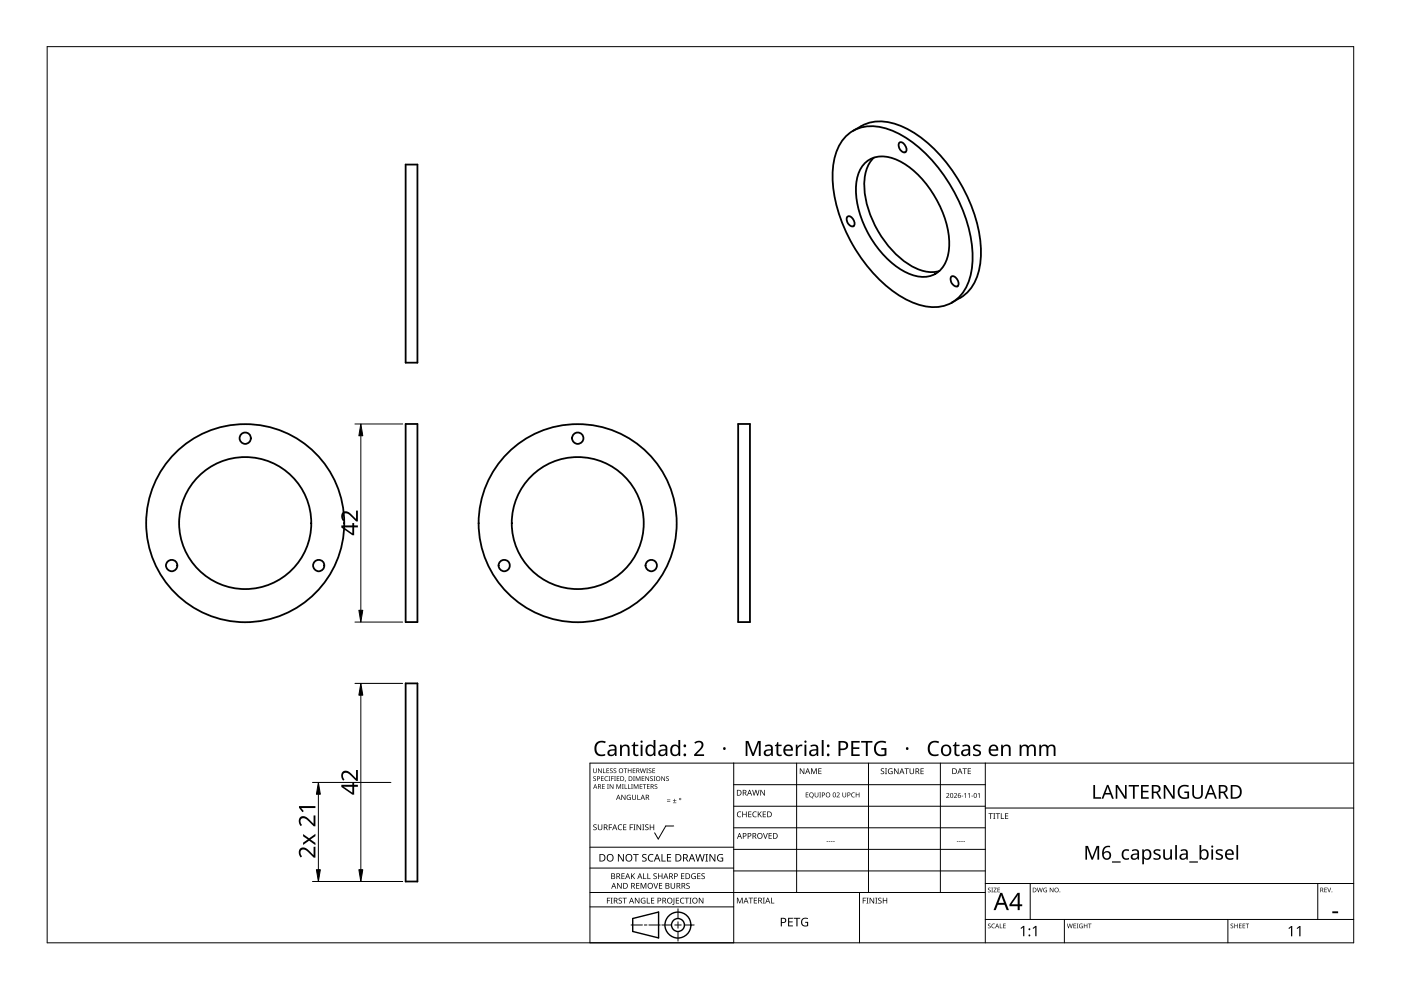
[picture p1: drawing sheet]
<svg xmlns="http://www.w3.org/2000/svg" width="297mm" height="210mm" viewBox="0 0 297 210" stroke-linecap="round" stroke-linejoin="round" font-family="sans-serif">
<g fill="none" stroke="#000" stroke-width=".38">
<path d="M86 34.9h2.5v42h-2.5zM179 29.2a8.2 8.2 0 0 1 9-1.9 25.8 25.8 0 0 1 12.8 10.9 30.5 30.5 0 0 1 5.4 17.1 10.2 10.2 0 0 1-4.4 8.8 10.1 10.1 0 0 1-9.8-.6 32.2 32.2 0 0 1-14.3-18.6 21 21 0 0 1-.4-12.5l1-2.2zM182.6 26.7a10.1 10.1 0 0 1 9.9 .7 32.3 32.3 0 0 1 14.3 18.6 20.8 20.8 0 0 1 .4 12.4 8.5 8.5 0 0 1-3.6 4.7M182.6 26.7l-1.7 1M183.6 34.4a5.9 5.9 0 0 1 6.7-.5 20.9 20.9 0 0 1 10 12.3 12.8 12.8 0 0 1 0 9.8 5.3 5.3 0 0 1-6.8 2.3 19.2 19.2 0 0 1-10.6-11.2 15.1 15.1 0 0 1-.9-10.3l.9-1.7zM185.3 33.4a8.2 8.2 0 0 0-2 7.2 21.7 21.7 0 0 0 10.8 16.3 7.3 7.3 0 0 0 5.1 .6M190.8 30.2a1.4 1.4 0 0 1 1.1 2.1 1.38 1.38 0 0 1-1.1-2.1zM179.7 45.9a1.38 1.38 0 0 1 1.2 2.1 1.38 1.38 0 0 1-1.2-2.1zM201.8 58.6a1.42 1.42 0 0 1 1.2 2.1 1.42 1.42 0 0 1-1.2-2.1zM203.6 63.1l-1.7 1M86 89.9h2.5v42h-2.5zM156.5 89.9h2.5v42h-2.5z"/>
<path d="M86 144.9h2.5v42h-2.5z"/>
<circle cx="52" cy="92.9" r="1.19"/>
<circle cx="122.5" cy="92.9" r="1.21"/>
<circle cx="36.4" cy="119.9" r="1.2"/>
<circle cx="52" cy="110.9" r="21"/>
<circle cx="52" cy="110.9" r="14"/>
<circle cx="67.6" cy="119.9" r="1.19"/>
<circle cx="106.9" cy="119.9" r="1.2"/>
<circle cx="122.5" cy="110.9" r="21"/>
<circle cx="122.5" cy="110.9" r="14"/>
<circle cx="138.1" cy="119.9" r="1.21"/>
</g>
<path d="M10 9.9h277v190h-277z" fill="none" stroke="#000" stroke-width=".21"/>
<g fill="none" stroke="#000" stroke-width=".21">
<path d="M125.1 179.6h30.5M142.8 175.1h-1.6l-1.6 2.8-.8-1.3M155.6 166.4h53.3M155.6 161.8v38.1h-30.5v-38.1h161.9M168.9 161.8v27.4M184.1 161.8v27.4M199.4 161.8v27.4M208.9 170.9h-53.3M208.9 175.5h-53.3M208.9 161.8v38.1M287 171.3h-78.1M125.1 192.3h30.5"/>
<path d="M125.1 189.2h83.8M133.8 196.1h2.4M136.6 196.1h.6M140 196.1h-2.4M140.3 196.1h2.1M143.1 196.1h1.3M143.7 195.4v1.4M143.7 197.5v2M143.7 192.7v2M147.2 196.1h-2.1M155.6 180.1h53.3M155.6 184h-30.5"/>
<path d="M182.2 189.2v10.7M208.9 184.7h-53.3M218.4 187.3v7.6M225.7 194.9v5M260.3 194.9v5M279.4 187.3v7.6M287 194.9h-78.1M287 187.3h-78.1"/>
</g>
<g fill="#000">
<path d="M141.4 169.8h.7v.2h-.7zM141.4 169.5h.7v.1h-.7zM142.7 170.2h.7v.1h-.7zM143 169.4l.1 .3h.3l-.3 .1v.3l-.1-.3h-.3l.3-.1zM170.8 168h.6v.1h-.4v.4h.4v.1h-.4v.3h.4v.2h-.6zM172.7 168h.2v.7a.26 .26 0 0 0 .2 .3 .26 .26 0 0 0 .3-.3v-.7h.1v.7a.39 .39 0 0 1-.4 .4 .39 .39 0 0 1-.4-.4zM173.7 168h.4l-.1 .1 .1 1h-.4l.1-.1zM177.4 168.1a.37 .37 0 0 1 .6 .1 .37 .37 0 0 1-.3 .5l-.2 .2h.5v.2h-.6l.2-.4a.27 .27 0 0 0 .3-.4 .27 .27 0 0 0-.4-.1zM178.6 168h.1v.7a.26 .26 0 0 0 .3 .3 .26 .26 0 0 0 .3-.3v-.7h.1v.7a.39 .39 0 0 1-.4 .4 .39 .39 0 0 1-.4-.4zM180.6 168.2l.4-.2 .3 .1-.1 .1a.41 .41 0 0 0-.6 .4 .41 .41 0 0 0 .6 .3 .48 .48 0 0 1-.7-.1 .48 .48 0 0 1 .1-.6zM181.4 168h.2v.5h.5v-.5h.1v1.1h-.1v-.5h-.5v.5h-.2zM200.6 168.3a.37 .37 0 0 1 .6 0 .37 .37 0 0 1-.2 .5l-.2 .3h.5v.1h-.7l.3-.4a.27 .27 0 0 0 .3-.4 .27 .27 0 0 0-.5-.1z"/>
<path d="M202.3 168.3a.37 .37 0 0 1 .6 0 .37 .37 0 0 1-.3 .5l-.2 .3h.5v.1h-.7l.3-.4a.27 .27 0 0 0 .3-.4 .27 .27 0 0 0-.4-.1zM203.9 168.7h.3v.1h-.3zM204.4 168.4l.4-.3v1.1h-.1v-.9zM205.2 168.4l.4-.3v1.1h-.1v-.9zM206 168.7h.3v.1h-.3zM207.3 168.4l.4-.3v1.1h-.1v-.9zM216.4 196.8l.6-.5h.2v2.2h-.3v-1.9l-.4 .4zM218.9 196.8l.6-.5h.3v2.2h-.3v-1.9l-.4 .4zM273.2 196.8l.6-.5h.2v2.2h-.3v-1.9l-.4 .4zM274.9 196.8l.6-.5h.2v2.2h-.2v-1.9l-.4 .4z"/>
<path d="M144 169.4a.24 .24 0 0 1 .4 0 .24 .24 0 0 1-.4 0zM144.1 169.4a.14 .14 0 0 0 .2 0 .14 .14 0 0 0-.2 0z"/>
<path d="M171.7 168.2l.2-.2a.47 .47 0 0 1 .6 .5l-.3 .5 .3 .3-.4-.2a.54 .54 0 0 1-.5-.4 .54 .54 0 0 1 .1-.5zM171.7 168.5a.4 .4 0 0 0 .8 0 .4 .4 0 0 0-.8 0z"/>
<path d="M174.3 168h.2a.34 .34 0 0 1 .4 .4 .34 .34 0 0 1-.5 .3v.4h-.1zM174.4 168.1v.4a.25 .25 0 0 0 .4-.2 .25 .25 0 0 0-.4-.2z"/>
<path d="M175 168.5a.51 .51 0 0 1 1 0 .51 .51 0 0 1-1 0zM175.2 168.5a.4 .4 0 0 0 .8 0 .4 .4 0 0 0-.8 0z"/>
<path d="M176.7 168.1l.3-.1 .2 .3v.5l-.2 .2h-.3l-.1-.2zM176.8 168.2l-.1 .3a.27 .27 0 0 0 .2 .5 .27 .27 0 0 0 .2-.5l-.1-.3z"/>
<path d="M179.7 168h.2a.34 .34 0 0 1 .4 .4 .34 .34 0 0 1-.5 .3v.4h-.1zM179.8 168.1v.4a.25 .25 0 0 0 .4-.2 .25 .25 0 0 0-.4-.2z"/>
<path d="M201.6 168.2l.3-.1 .2 .3v.5l-.2 .3-.3-.1-.1-.2zM201.6 168.3v.4a.26 .26 0 0 0 .2 .4 .26 .26 0 0 0 .2-.4l-.1-.4z"/>
<path d="M203.2 168.2l.5-.1-.4 .2-.1 .3a.35 .35 0 0 1 .5 .2 .35 .35 0 0 1-.3 .5 .35 .35 0 0 1-.3-.5zM203.2 168.9a.22 .22 0 0 0 .4 0 .22 .22 0 0 0-.4 0z"/>
<path d="M206.6 168.2l.3-.1 .2 .3v.5l-.2 .3-.3-.1-.1-.2zM206.6 168.3v.2a.38 .38 0 0 0 .3 .5 .41 .41 0 0 0 .1-.4 .41 .41 0 0 0-.4-.3z"/>
<path d="M212.1 189.3h.4l1.4 3.7h-.5l-.4-1.2h-1.5l-.4 1.2h-.4zM212.3 189.8l-.6 1.6h1.2z"/>
<path d="M215.7 189.3h.5v2.4h.5v.4h-.5v.9h-.4v-.9h-1.8v-.3zM215.8 189.8l-1.3 1.9h1.3z"/>
<circle cx="218.3" cy="198.3" r=".2"/>
<circle cx="218.3" cy="197" r=".2"/>
</g>
<g fill="none" stroke="#000" stroke-width=".3">
<path d="M134.1 194.7l5.5-1.3v5.5l-5.5-1.4z"/>
<circle cx="143.7" cy="196.1" r="2.74"/>
<circle cx="143.7" cy="196.1" r="1.37"/>
</g>
<path d="M76.5 92.4v37M85.4 89.9h-10.1M85.4 131.9h-10.1M76.5 147.4v37M85.4 144.9h-10.1M67.5 168.4v16M82.9 165.9h-16.6M85.4 186.9h-19.1" fill="none" stroke="#000" stroke-width=".21"/>
<path d="M76.5 89.9l.4 2.5h-.8zM76.1 129.4h.8l-.4 2.5zM76.5 144.9l.4 2.5h-.8zM67.5 165.9l.4 2.5h-.8zM67.1 184.4h.8l-.4 2.5zM76.1 184.4h.8l-.4 2.5z" fill="#000" stroke="#000" stroke-width=".21"/>
<g fill="#000">
<path d="M72.6 108.7a1.5 1.5 0 0 1 2.2 .6l.7 .7v-1.7h.4v2.3h-.4l-1.1-1.1a.98 .98 0 0 0-1.7-.3v.5l.3 .6-.2 .2a1.46 1.46 0 0 1-.2-1.8zM64.3 176.8l1.2 .9 1.4-.9v.5l-1.1 .7 1.1 .7v.5l-1.4-1-1.2 1v-.5l.9-.7-.9-.7zM63.6 180a1.5 1.5 0 0 1 2.1 .6l.8 .7v-1.8h.4v2.3h-.4l-1.1-1.1a.98 .98 0 0 0-1.7-.2v.4l.3 .7-.2 .2a1.47 1.47 0 0 1-.2-1.8zM63.6 173.3a1.5 1.5 0 0 1 2.1 .6l.8 .8v-1.8h.4v2.3h-.4l-1.1-1.1a.98 .98 0 0 0-1.7-.3v.5l.3 .6-.2 .3a1.47 1.47 0 0 1-.2-1.9zM63.4 170.9h3.5v.4h-3.1l.6 .7-.3 .2-.7-.9zM72.6 163.7a1.5 1.5 0 0 1 2.2 .6l.7 .7v-1.7h.4v2.3h-.4l-1.1-1.1a.98 .98 0 0 0-1.7-.3v.5l.3 .6-.2 .2a1.46 1.46 0 0 1-.2-1.8z"/>
<path d="M72.4 111.4h2.3v-.5h.4v.5h.8v.4h-.8v1.7h-.4l-2.3-1.7zM72.8 111.8l1.9 1.3v-1.3z"/>
<path d="M72.4 166.4h2.3v-.5h.4v.5h.8v.4h-.8v1.7h-.4l-2.3-1.7zM72.8 166.8l1.9 1.3v-1.3z"/>
</g>
<g fill="#000">
<path d="M126.4 157.5a1.78 1.78 0 0 1 2-.3l-.1 .4-.9-.2a1.31 1.31 0 0 0-.9 1.7 1.31 1.31 0 0 0 1.8 .8v.3a1.64 1.64 0 0 1-2-.4 1.64 1.64 0 0 1-.1-2zM168.7 157.9h.3l.1 .4 .4-.4h.6v.3l-.6 .1-.3 .3-.1 1.7h-.4zM185.7 157.5a2.04 2.04 0 0 1 2.2-.3l-.2 .4a1.32 1.32 0 0 0-2 1 1.32 1.32 0 0 0 1.8 1.3v-.9h-.7v-.4h1.1v1.6h-.2a1.7 1.7 0 0 1-2.2-.5 1.7 1.7 0 0 1 .2-2.2zM197.1 157.5a1.78 1.78 0 0 1 2-.3l-.2 .4a1.25 1.25 0 0 0-1.5 .1 1.25 1.25 0 0 0-.2 1.5 1.21 1.21 0 0 0 1.8 .7v.3a1.64 1.64 0 0 1-2-.4 1.64 1.64 0 0 1-.1-2zM206.4 158.1a1.41 1.41 0 0 1 1.6-.1l-.2 .3-.5-.1a.38 .38 0 0 0-.6 .1 .38 .38 0 0 0 .4 .5l.2 .1a.86 .86 0 0 1 .7 .7 1.09 1.09 0 0 1-1.7 .6v-.4l.8 .2 .4-.1v-.4l-.5-.3a.71 .71 0 0 1-.6-1.1zM125.8 164.7l.4-.1 .1 .1a.24 .24 0 0 0-.3 0 .24 .24 0 0 0-.1 .3 .24 .24 0 0 0 .4 .1 .32 .32 0 0 1-.1 .5 .32 .32 0 0 1-.4-.2 .24 .24 0 0 0 .3 .2 .24 .24 0 0 0 0-.4l-.3-.2zM125.8 162.9h.1v.7a.26 .26 0 0 0 .2 .2 .26 .26 0 0 0 .3-.2v-.7h.1v.7a.38 .38 0 0 1-.4 .3 .38 .38 0 0 1-.3-.3zM125.8 174.9l.5-.1h.2v.2a.25 .25 0 0 0-.4-.1 .25 .25 0 0 0 0 .4 .4 .4 0 0 1 .4 .3 .4 .4 0 0 1-.2 .4 .4 .4 0 0 1-.5-.2v.1a.27 .27 0 0 0 .5 0 .27 .27 0 0 0-.1-.4l-.4-.2zM126.8 162.9h.1l.6 .8v-.8h.1v1h-.2l-.5-.8v.8h-.1zM126.8 174.8h.1v.8a.32 .32 0 0 0 .3 .3 .32 .32 0 0 0 .3-.3v-.8h.2v.8a.47 .47 0 0 1-.5 .4 .47 .47 0 0 1-.4-.4zM127.9 162.9h.1v.9h.4v.1h-.5zM127.4 164.6h.6v.1h-.4v.3h.4l-.4 .1v.4h.4v.1h-.6z"/>
<path d="M127.7 166.3h.5v.1h-.4v.3h.4l-.4 .1v.4h.4v.1h-.5zM128.3 164.7l.6-.1-.3 .1a.41 .41 0 0 0-.3 .5 .41 .41 0 0 0 .6 .3 .47 .47 0 0 1-.7-.1 .47 .47 0 0 1 .1-.7zM128.7 166.3h.4l-.1 .9 .1 .1h-.4l.1-.1zM128.6 162.9h.5v.1h-.4v.3h.4l-.4 .1v.4h.4v.1h-.5zM129.1 174.8h.7v.1h-.6v.5h.5v.1h-.5v.5h-.1zM129 164.6h.4l-.1 .1 .1 .9h-.4l.1-.1zM129.6 164.6h.5v.1h-.4v.4h.4l-.4 .1v.4h-.1zM129.4 163l.3-.1 .2 .2a.24 .24 0 0 0-.4-.1 .24 .24 0 0 0 0 .3 .24 .24 0 0 0 .3 .1l.1 .2-.1 .2-.4 .1-.1-.1a.24 .24 0 0 0 .4 .1 .24 .24 0 0 0 0-.4l-.4-.2zM129.3 166.3h.1l.5 .8v-.8h.2v1h-.2l-.5-.9v.9h-.1zM130.2 164.6h.4l-.1 .9 .1 .1h-.4l.1-.1zM130.1 163l.4-.1 .1 .2a.24 .24 0 0 0-.3-.1 .24 .24 0 0 0-.1 .3 .24 .24 0 0 0 .4 .1l.1 .2-.1 .2-.4 .1-.1-.1a.24 .24 0 0 0 .3 .1 .24 .24 0 0 0 0-.4l-.3-.2zM130.7 166.3h.2l.3 .8 .3-.8h.2v1h-.1v-.9l-.5 .9-.3-.9v.9h-.1z"/>
<path d="M130.8 164.6h.5v.1h-.4v.3h.4l-.4 .1v.4h.4v.1h-.5zM131.1 174.9l.5-.1h.3l-.1 .2a.49 .49 0 0 0-.7 .4 .49 .49 0 0 0 .8 .4 .57 .57 0 0 1-.8 0 .57 .57 0 0 1 0-.8zM131.9 166.3h.3l-.1 .1 .1 .9h-.3l.1-.1zM132.4 166.3h.2v.9h.4v.1h-.6zM131.7 168.5h.2l.6 .9v-.9h.1v1.1h-.2l-.5-.9v.9h-.2zM132.2 162.9h.8l-.3 .1v.9h-.2v-.9zM132.5 165.4h.2l-.2 .4zM132.1 174.8h.7v.1h-.5v.4h.5v.1h-.5v.5h.5v.1h-.7zM131.5 157.9h.3v.3a.91 .91 0 0 1 1-.3 .91 .91 0 0 1 .7 .8v1.6h-.4v-1.5a.64 .64 0 0 0-.8-.6 .64 .64 0 0 0-.4 .8v1.3h-.4zM133.2 166.3h.1v.9h.4v.1h-.5zM133 168.6l.5-.1 .2 .1v.1a.45 .45 0 0 0-.7 .3 .45 .45 0 0 0 .6 .5v-.3h-.2v-.2h.4v.6a.6 .6 0 0 1-.8-.2 .6 .6 0 0 1 0-.8zM133.5 174.8h.7v.1h-.5v.5h.5v.1h-.5v.5h-.2z"/>
<path d="M133.1 162.9h.1v.4h.6v-.4h.1v1h-.1v-.5h-.6v.5h-.1zM133.8 166.3h.4l-.1 .1 .1 .9h-.4l.1-.1zM134.2 164.6h.4l-.1 .1 .1 .9h-.4l.1-.1zM134.2 162.9h.5v.1h-.4v.3h.4l-.4 .1v.4h.4v.1h-.5zM134.3 174.8h.4l-.1 .1v1l.1 .1h-.4l.1-.1v-1zM134.4 166.3h.1l.4 .8 .3-.8h.2v1h-.2v-.9l-.4 .9-.3-.9v.9h-.1zM134 168.5h.1v.7a.28 .28 0 0 0 .3 .3 .28 .28 0 0 0 .3-.3v-.7h.1v.7a.42 .42 0 0 1-.4 .4 .42 .42 0 0 1-.4-.4zM134.4 157.3h.2v.6h.7v.3h-.7v1.4l.3 .4h.5v.3a.73 .73 0 0 1-1.2-.7v-1.4h-.3v-.2l.4-.1zM135.1 168.5h.2v1h.4v.1h-.6zM134.8 164.6h.2l.3 .8 .3-.8h.2v1h-.1v-.9l-.5 .9-.3-.9v.9h-.1zM135 174.8h.1l.7 1v-1h.1v1.2h-.1l-.7-1v1h-.1zM135.6 166.3h.6v.1h-.4v.3h.4l-.4 .1v.4h.4v.1h-.6z"/>
<path d="M136.2 174.8h.4l-.1 .1v1l.1 .1h-.4l.1-.1v-1zM136.1 164.6h.5v.1h-.4v.3h.4l-.4 .1v.4h.4v.1h-.5zM135.7 162.9h.1l.2 .9 .2-.9h.2l.2 .9 .2-.9h.1l-.2 1h-.2l-.2-.8-.2 .8h-.2zM136.3 166.3h.7l-.3 .1v.9h-.1v-.9zM137 162.9h.4l-.1 .1 .1 .9h-.4l.1-.1zM136.8 174.9l.4-.1h.3l-.1 .2a.25 .25 0 0 0-.3-.1 .25 .25 0 0 0 0 .4 .42 .42 0 0 1 .4 .5 .42 .42 0 0 1-.7 .2v-.1a.27 .27 0 0 0 .5 0 .27 .27 0 0 0-.1-.4l-.4-.2zM136.8 164.6h.2l.5 .8v-.8h.1v1h-.1l-.6-.8v.8h-.1zM137.2 166.3h.5v.1h-.4v.3h.4l-.4 .1v.4h.4v.1h-.5zM137.6 163l.3-.1 .2 .2a.24 .24 0 0 0-.4-.1 .24 .24 0 0 0 0 .3 .24 .24 0 0 0 .3 .1l.1 .2-.1 .2-.4 .1-.1-.1a.24 .24 0 0 0 .4 .1 .24 .24 0 0 0 0-.4l-.4-.2zM137.9 164.7l.3-.1 .2 .1a.24 .24 0 0 0-.3 0 .24 .24 0 0 0-.1 .3 .24 .24 0 0 0 .3 .1 .32 .32 0 0 1 0 .5 .32 .32 0 0 1-.5-.2 .24 .24 0 0 0 .4 .2 .24 .24 0 0 0 0-.4l-.3-.2zM137.8 174.8h.1v.5h.6v-.5h.2v1.2h-.2v-.6h-.6v.6h-.1zM138.3 162.9h.6v.1h-.4v.3h.4l-.4 .1v.4h.4v.1h-.6z"/>
<path d="M138.6 164.6h.3l-.1 .9 .1 .1h-.3l.1-.1zM138.8 166.4l.4-.1 .1 .1a.24 .24 0 0 0-.3 0 .24 .24 0 0 0-.1 .3 .24 .24 0 0 0 .4 .1 .31 .31 0 0 1-.1 .5 .31 .31 0 0 1-.4-.2 .24 .24 0 0 0 .3 .1 .24 .24 0 0 0 0-.3l-.3-.3zM140.2 164.6h.2l.5 .8v-.8h.1v1h-.1l-.6-.8v.8h-.1zM141.3 164.7l.3-.1 .2 .1a.24 .24 0 0 0-.4 0 .24 .24 0 0 0 0 .3 .24 .24 0 0 0 .3 .1 .32 .32 0 0 1 0 .5 .32 .32 0 0 1-.5-.2 .24 .24 0 0 0 .4 .2 .24 .24 0 0 0 0-.4l-.3-.2zM147.2 157.4a1.06 1.06 0 0 1 1.2-.4 1.06 1.06 0 0 1 .7 1.1l-.3 .6-1.1 1.2h1.6v.4h-2.1v-.3l1.1-1.2a.76 .76 0 0 0 .5-.7 .76 .76 0 0 0-.5-.7l-.9 .3zM156.4 172.2l.4-.2 .4 .1-.1 .1a.49 .49 0 0 0-.7 .5 .49 .49 0 0 0 .7 .4 .57 .57 0 0 1-.8 0 .57 .57 0 0 1 .1-.8zM157.4 172.1h.1v.5h.7v-.5h.1v1.2h-.1v-.6h-.7v.6h-.1zM158.6 172.1h.7v.1h-.5v.4h.5v.1h-.5v.4h.5v.2h-.7zM158.1 157.1h.6l1 2.6 1-2.6h.6v3.2h-.4v-2.8l-1.1 2.8h-.3l-1-2.8v2.8h-.4zM159.7 172.2l.3-.2 .4 .1v.1h-.3a.49 .49 0 0 0-.4 .6 .49 .49 0 0 0 .7 .3 .57 .57 0 0 1-.8 0 .57 .57 0 0 1 0-.8zM159.5 167.5h.1l.3 1 .3-1h.1l.3 1 .3-1h.1l-.3 1.2h-.2l-.3-1-.2 1h-.2zM160.7 172.1h.1v.6l.6-.6h.1l-.5 .5 .5 .7h-.1l-.5-.6-.1 .6h-.1z"/>
<path d="M161.8 176.6h.1l.4 1.1 .3-1.1h.2l-.4 1.2h-.2zM161.2 167.5h.2l.6 1v-1h.2v1.2h-.2l-.7-1 .1 1h-.2zM161.7 172.1h.7v.1h-.5v.4h.5v.1h-.5v.4h.5v.2h-.7zM163 176.6h.6v.2h-.5v.3h.5v.2h-.5v.4h.5v.1h-.6zM164.8 157.3h.2v.6h.7v.3h-.7v1.4l.2 .4h.5v.3a.73 .73 0 0 1-1.1-.7v-1.4h-.3v-.2l.3-.1zM169.6 162.9h.2l.6 1v-1h.1v1.2h-.1l-.7-1v1h-.1zM172 162.9h.2l.4 1 .3-1h.3v1.2h-.2v-1l-.4 1h-.1l-.4-1v1h-.1zM173.5 162.9h.7v.1h-.6v.4h.5v.1h-.5v.5h.6v.1h-.7zM175.3 178.4h.3v.1h-.3zM175.7 178.4h.4v.1h-.4zM176.2 178.4h.3v.1h-.3zM176.6 178.4h.4v.1h-.4z"/>
<path d="M180.5 157.1h1.8v.4h-1.4v.9h1.3v.4h-1.3v1.1h1.4v.4h-1.8zM182.6 157.1h2.4v.4h-1v2.8h-.4v-2.8h-1zM186.8 163l.4-.1 .3 .1-.1 .1a.25 .25 0 0 0-.4-.1 .25 .25 0 0 0 0 .4 .42 .42 0 0 1 .5 .5 .42 .42 0 0 1-.7 .2v-.1a.27 .27 0 0 0 .4 0 .27 .27 0 0 0 0-.4l-.4-.2zM187.6 162.9h.5l-.2 .1v1l.2 .1h-.5l.2-.1v-1zM188.4 163.1l.6-.2 .2 .1v.1a.5 .5 0 0 0-.8 .4 .5 .5 0 0 0 .7 .5v-.4h-.3v-.1h.5v.6a.66 .66 0 0 1-.9-.1 .66 .66 0 0 1 0-.9zM189.5 162.9h.2l.7 1v-1h.1v1.2h-.2l-.6-1v1h-.2zM191.8 162.9h.9v.1h-.4v1.1h-.1v-1.1h-.4zM192.9 162.9h.1v.8a.32 .32 0 0 0 .3 .3 .32 .32 0 0 0 .3-.3v-.8h.2v.8a.47 .47 0 0 1-.5 .4 .47 .47 0 0 1-.4-.4zM195.2 162.9h.6v.1h-.5v.4h.5v.2h-.5v.4h.5v.1h-.6zM202.9 178.4h.3v.1h-.3zM202.5 157.3h.3v.6h.6v.3h-.6v1.4l.2 .4h.5v.3a.73 .73 0 0 1-1.1-.7v-1.4h-.4v-.2l.4-.1zM203.3 178.4h.4v.1h-.4z"/>
<path d="M203.8 178.4h.3v.1h-.3zM204.3 178.4h.3v.1h-.3zM204.1 162.9h.9v.1h-.4v1.1h-.1v-1.1h-.4zM205.2 162.9h.7v.1h-.6v.4h.5v.1h-.5v.5h.6v.1h-.7zM209.6 172.4h.9v.2h-.4v1h-.1v-1h-.4zM210.6 172.4h.4l-.1 .1v1l.1 .1h-.4l.1-.1v-1zM211.1 172.4h.9v.2h-.4v1h-.1v-1h-.4zM212.2 172.4h.2v1.1h.5v.1h-.7zM213.1 172.4h.7v.2h-.6v.3h.5v.2h-.5v.4h.6v.1h-.7zM212.3 157.9h.3v.3a.91 .91 0 0 1 1-.3 .91 .91 0 0 1 .7 .8v1.6h-.4v-1.5a.64 .64 0 0 0-.8-.6 .64 .64 0 0 0-.4 .8v1.3h-.4zM216.2 157.9h.3l.1 .3a.91 .91 0 0 1 1.4 .1 .85 .85 0 0 1 1-.4 .85 .85 0 0 1 .6 .8v1.6h-.4v-1.6a.59 .59 0 0 0-.7-.5 .59 .59 0 0 0-.4 .8v1.3h-.4v-1.6a.6 .6 0 0 0-.8-.5 .6 .6 0 0 0-.3 .8v1.3h-.4zM220.4 157.9h.3v.3a.9 .9 0 0 1 1.5 .1 .85 .85 0 0 1 1-.4 .85 .85 0 0 1 .6 .8v1.6h-.4v-1.6a.59 .59 0 0 0-.7-.5 .59 .59 0 0 0-.4 .8v1.3h-.4v-1.6a.6 .6 0 0 0-.8-.5 .6 .6 0 0 0-.4 .8v1.3h-.3z"/>
<path d="M231.8 166.4h.4v2.6h1.2v.4h-1.6zM236.6 166.4h.4l1.5 2.5v-2.5h.4v3h-.5l-1.5-2.5v2.5h-.3zM239.3 166.4h2.2v.4h-.9v2.6h-.4v-2.6h-.9zM241.9 166.4h1.7v.4h-1.3v.9h1.2v.3h-1.2v1h1.3v.4h-1.7zM246.7 166.4h.5l1.5 2.5v-2.5h.3v3h-.4l-1.5-2.5v2.5h-.4zM250.1 166.8a1.87 1.87 0 0 1 2-.2l-.2 .3a1.2 1.2 0 0 0-1.8 .9 1.2 1.2 0 0 0 1.6 1.2v-.9h-.6v-.3h1v1.4a1.59 1.59 0 0 1-2.4-.8v-.2a1.67 1.67 0 0 1 .4-1.4zM252.8 166.4h.3v1.9a.76 .76 0 0 0 .8 .8 .76 .76 0 0 0 .8-.8v-1.9h.3v1.9a1.12 1.12 0 0 1-1.1 1.1 1.12 1.12 0 0 1-1.1-1.1zM128.7 190.3h.7v.2h-.6v.4h.5v.1h-.5v.6h-.1zM129.5 190.3h.4l-.1 .2v.9l.1 .2h-.4l.1-.2v-.9zM130.8 187.2h.2l.7 1v-1h.1v1.2h-.2l-.6-1v1h-.2zM131.2 190.5l.4-.2 .3 .1-.1 .1a.25 .25 0 0 0-.4-.1 .25 .25 0 0 0 0 .4l.4 .2 .1 .4-.4 .2-.4-.1 .1-.1a.27 .27 0 0 0 .4 .1 .27 .27 0 0 0 0-.5l-.4-.2zM131 181.1h.2l.9 1.3v-1.3h.2v1.6h-.3l-.8-1.3v1.3h-.2z"/>
<path d="M131.8 185.2h.6v.1h-.5v.4h.5v.1h-.5v.4h.5v.2h-.6zM132 190.3h.9v.2h-.4v1.1h-.1v-1.1h-.4zM133.8 185.2h.1v.6l.6-.6h.2l-.5 .5 .5 .7h-.2l-.4-.6-.2 .6h-.1zM134.2 181.1h1.2v.2h-.5v1.4h-.2v-1.4h-.5zM134.9 187.2h.7v.1h-.6v.4h.5v.2h-.5v.4h.6v.1h-.7zM134.6 190.3h.2l.6 1.1v-1.1h.2v1.3h-.2l-.7-1v1h-.1zM135.8 187.2h.2l.4 1 .4-1h.2v1.2h-.1v-1l-.4 1h-.1l-.4-1v1h-.2zM136.4 185.2h.1v1h.6v.2h-.7zM136 190.5l.5-.2 .3 .1v.1a.5 .5 0 0 0-.8 .4 .5 .5 0 0 0 .7 .5v-.3h-.3v-.2h.4v.6a.66 .66 0 0 1-.8-.1 .66 .66 0 0 1 0-.9zM136.2 181.2l.3-.1h.6l-.2 .2a.33 .33 0 0 0-.6 .1 .33 .33 0 0 0 .5 .4l.3 .4a.64 .64 0 0 1-1 .4v-.2l.2 .1a.35 .35 0 0 0 .6-.2 .35 .35 0 0 0-.5-.4l-.2-.3zM137.1 190.3h.2v1.1h.5v.2h-.7zM137.3 185.2h.1v1h.5v.2h-.6z"/>
<path d="M137.6 181.3l.4-.2 .6 .1-.1 .1-.4-.1a.64 .64 0 0 0-.5 .9 .64 .64 0 0 0 .9 .3v.2a.83 .83 0 0 1-1-.3 .83 .83 0 0 1 .1-1zM138.5 187.2h.2l.3 1.1 .4-1.1h.1l-.4 1.2h-.1zM138 190.3h.7v.2h-.5v.4h.5v.1h-.5v.4h.5v.2h-.7zM138.6 185.3l.4-.1h.3l-.1 .1a.25 .25 0 0 0-.4-.1 .25 .25 0 0 0 0 .4 .42 .42 0 0 1 .5 .6 .42 .42 0 0 1-.7 .2v-.2a.27 .27 0 0 0 .4 .1 .27 .27 0 0 0-.1-.4l-.3-.3zM140.2 181.1h.2v1.4h.7v.2h-.9zM139.7 187.2h.7v.1h-.5v.4h.5v.2h-.5v.4h.5v.1h-.7zM139.5 185.2h.2v.5h.6v-.5h.2v1.2h-.2v-.6h-.6v.6h-.2zM141.4 181.1h.9v.2h-.7v.4h.6v.2h-.6v.6h.7v.2h-.9zM142.8 190.3h.2v1.3l-.2 .2-.2 .1-.1-.2 .3-.1zM142.2 187.2h.1v.8a.32 .32 0 0 0 .4 .3 .32 .32 0 0 0 .3-.3v-.8h.1v.8a.47 .47 0 0 1-.4 .4 .47 .47 0 0 1-.5-.4zM143.3 190.3h.7v.2h-.6v.4h.5v.1h-.5v.4h.6v.2h-.7zM144.3 190.5l.4-.2 .4 .1-.1 .1h-.2a.49 .49 0 0 0-.4 .6 .49 .49 0 0 0 .6 .3 .57 .57 0 0 1-.7 0 .57 .57 0 0 1 0-.8z"/>
<path d="M144.4 185.2h.7v.1h-.5v.4h.4v.1h-.4v.4h.5v.2h-.7zM145.2 190.3h.9v.2h-.4v1.1h-.2v-1.1h-.3zM145.6 187.3l.4-.1 .2 .1v.1a.25 .25 0 0 0-.4-.1 .25 .25 0 0 0 0 .4 .42 .42 0 0 1 .4 .5 .42 .42 0 0 1-.6 .2v-.1a.27 .27 0 0 0 .4 0 .27 .27 0 0 0-.1-.4l-.4-.2zM146.2 190.3h.4l-.1 .2v.9l.1 .2h-.4l.1-.2v-.9zM146.7 185.3l.6-.1h.2v.2a.5 .5 0 0 0-.8 .3 .5 .5 0 0 0 .7 .5v-.3h-.3v-.2h.4v.6a.66 .66 0 0 1-.8-.1 .66 .66 0 0 1 0-.9zM147.8 185.2h.7v.1h-.5v.4h.5v.1h-.5v.4h.5v.2h-.7zM147.4 181.1h.2l.4 1.3 .3-1.3h.2l.4 1.3 .3-1.3h.2l-.4 1.6h-.2l-.4-1.4-.4 1.4h-.2zM148.2 190.3h.1l.7 1.1v-1.1h.1v1.3h-.2l-.6-1v1h-.1zM148.8 185.3l.4-.1h.2v.1a.25 .25 0 0 0-.4-.1 .25 .25 0 0 0 0 .4 .42 .42 0 0 1 .4 .6 .42 .42 0 0 1-.6 .2v-.2a.27 .27 0 0 0 .4 .1 .27 .27 0 0 0-.1-.4l-.4-.3zM149.5 181.1h.6l-.2 .1v1.3l.2 .2h-.6l.2-.2v-1.3zM150.4 181.1h.3l.8 1.3v-1.3h.2v1.6h-.3l-.8-1.3v1.3h-.2zM152.2 181.3l.8-.2 .3 .1-.1 .1a.65 .65 0 0 0-1 .5 .65 .65 0 0 0 .9 .7v-.5h-.3v-.2h.5v.8a.86 .86 0 0 1-1.1-.2 .86 .86 0 0 1 0-1.1z"/>
<path d="M156.2 190.3h.3l.3 1 .4-1h.3v1.2h-.2v-1l-.4 1h-.1l-.4-1v1h-.2zM158.7 190.3h.9v.2h-.3v1h-.2v-1h-.4zM159.8 190.3h.7v.2h-.5v.3h.5v.2h-.5v.4h.5v.1h-.7zM161.7 190.3h.5l-.2 .2v.9l.2 .1h-.5l.2-.1v-.9zM163.5 190.3h.1v1.1h.6v.1h-.7zM167.1 194.6h1v.2h-.8v.6h.8v.2h-.8v.6h.8v.2h-1zM168.3 194.6h1.3v.2h-.5v1.6h-.2v-1.6h-.6zM170.1 194.8l.8-.2 .4 .1-.1 .2a.75 .75 0 0 0-1.1 .5 .75 .75 0 0 0 1 .8v-.5h-.4v-.2h.6v.8a1 1 0 0 1-1.3-.1 1 1 0 0 1 .1-1.4zM182.9 190.3h.7v.2h-.5v.4h.5v.1h-.5v.6h-.2zM183.7 190.3h.4l-.1 .2v.9l.1 .2h-.4l.1-.2v-.9zM184.4 190.3h.2l.6 1.1v-1.1h.1v1.3h-.1l-.7-1v1h-.1zM185.6 190.3h.4l-.1 .2v.9l.1 .2h-.4l.1-.2v-.9z"/>
<path d="M186.2 190.5l.5-.2 .2 .1v.1a.25 .25 0 0 0-.4-.1 .25 .25 0 0 0 0 .4l.4 .2v.4l-.4 .2-.3-.1v-.1a.27 .27 0 0 0 .5 .1 .27 .27 0 0 0-.1-.5l-.4-.2zM187.2 190.3h.1v.6h.7v-.6h.1v1.3h-.1v-.6h-.7v.6h-.1zM209.5 188.3l.3-.1 .2 .2a.24 .24 0 0 0-.3-.1 .24 .24 0 0 0-.1 .3 .24 .24 0 0 0 .3 .1l.2 .2-.1 .2-.4 .1-.2-.2a.23 .23 0 0 0 .4 .2 .23 .23 0 0 0 0-.4l-.3-.2zM209.5 195.9l.3-.1 .2 .2a.24 .24 0 0 0-.3-.1 .24 .24 0 0 0-.1 .3 .24 .24 0 0 0 .3 .1 .31 .31 0 0 1 0 .5 .31 .31 0 0 1-.5-.1 .23 .23 0 0 0 .4 .1 .23 .23 0 0 0 0-.4l-.3-.2zM210.2 188.2h.3l-.1 .9 .1 .1h-.3l.1-.1zM210.3 196l.6-.1h-.2a.4 .4 0 0 0-.4 .5 .4 .4 0 0 0 .6 .3 .46 .46 0 0 1-.7-.1 .46 .46 0 0 1 .1-.6zM210.7 188.2h.6l-.5 .9h.5v.1h-.7l.5-.9h-.4zM212 195.8h.1v.9l.4 .1h-.5zM211.5 188.2h.5l-.4 .1v.3h.4l-.4 .1v.4l.4 .1h-.5zM212.7 195.8h.5l-.4 .1v.3h.4l-.4 .1v.4l.4 .1h-.5zM219.9 188.2h.1l.2 .8 .2-.8h.1l.3 .8 .2-.8h.1l-.3 1h-.1l-.2-.8-.3 .8h-.1zM221.3 188.3l.4-.1 .3 .1h-.1a.4 .4 0 0 0-.6 .4 .4 .4 0 0 0 .6 .4v-.3l-.2-.1h.3v.4a.53 .53 0 0 1-.7-.1 .53 .53 0 0 1 0-.7z"/>
<path d="M222.6 188.2h.1l.5 .8v-.8h.1v1h-.1l-.5-.8v.8h-.1zM226.2 195.8h.1l.2 .9 .3-.9h.1l.2 .9 .2-.9h.1l-.2 1h-.1l-.3-.8-.2 .8h-.1zM227.6 195.8h.5l-.4 .1v.3h.4l-.4 .1v.4l.4 .1h-.5zM228.3 195.8h.3l-.1 .9 .1 .1h-.3l.1-.1zM228.9 196l.7-.1-.2 .1a.4 .4 0 0 0-.5 .3 .4 .4 0 0 0 .5 .4v-.3l-.2-.1h.4v.5a.53 .53 0 0 1-.7-.1 .53 .53 0 0 1 0-.7zM229.8 195.8h.1v.4h.5v-.4h.1v1h-.1v-.4h-.5v.4h-.1zM230.7 195.8h.7l-.3 .1v.9h-.1v-.9zM230.1 179.4h.6l.9 2.3 .9-2.3h.5v2.9h-.3v-2.6l-1 2.6h-.3l-.9-2.6v2.6h-.4zM235.8 182.6h1.8v.3h-1.8zM238.1 180.3l.5-.2 .8 .1-.1 .3-.1-.1a.79 .79 0 0 0-1 .9 .79 .79 0 0 0 1.2 .6v.3a1.12 1.12 0 0 1-1.4-.3 1.12 1.12 0 0 1 0-1.4zM244.7 180.3a1.29 1.29 0 0 1 1.4-.1l-.2 .3-.4-.2a.35 .35 0 0 0-.6 .2 .35 .35 0 0 0 .4 .4l.2 .1a.66 .66 0 0 1 .6 .8 .66 .66 0 0 1-.9 .5l-.6-.1v-.4l.7 .2 .4-.2v-.3l-.6-.3a.58 .58 0 0 1-.4-.9zM246.6 180.1h.4v1.4a.59 .59 0 0 0 .7 .5 .59 .59 0 0 0 .4-.8v-1.1h.4v2.2h-.3l-.1-.3a.84 .84 0 0 1-.9 .3 .84 .84 0 0 1-.6-.8z"/>
<path d="M252.2 182.6h1.8v.3h-1.8zM257.9 180.3a1.29 1.29 0 0 1 1.4-.1l-.2 .3-.4-.2a.35 .35 0 0 0-.6 .2 .35 .35 0 0 0 .4 .4l.2 .1a.66 .66 0 0 1 .6 .8 .66 .66 0 0 1-.9 .5l-.6-.1v-.4l.6 .2 .5-.2v-.3l-.6-.3a.58 .58 0 0 1-.4-.9zM260.9 195.9l.4-.1 .1 .2a.24 .24 0 0 0-.3-.1 .24 .24 0 0 0-.1 .3 .24 .24 0 0 0 .4 .1 .31 .31 0 0 1 0 .5 .31 .31 0 0 1-.5-.1 .23 .23 0 0 0 .3 .1 .23 .23 0 0 0 .1-.4l-.4-.2zM261.7 195.8h.1v.4h.5v-.4h.1v1h-.1v-.4h-.5v.4h-.1zM262.7 195.8h.5l-.4 .1v.3h.4l-.4 .1v.4l.4 .1h-.5zM263.5 195.8h.5l-.4 .1v.3h.4l-.4 .1v.4l.4 .1h-.5zM264.1 195.8h.7l-.3 .1v.9h-.1v-.9zM280.8 188.2h.5l-.4 .1v.3h.4l-.4 .1v.4l.4 .1h-.5zM281.4 188.2h.1l.3 .8 .3-.8h.1l-.3 1h-.1zM282.5 193.2h1.2v.4h-1.2z"/>
<path d="M177.8 157.1h.8a1 1 0 0 1 1.2 1 1 1 0 0 1-1.2 .9h-.4v1.3h-.4zM178.2 157.4v1.3a.86 .86 0 0 0 1.2-.6 .64 .64 0 0 0-.8-.7z"/>
<path d="M199.8 158.2a1.2 1.2 0 0 1 1.9 .6 1.2 1.2 0 0 1-1.4 1.5 1.34 1.34 0 0 1-.5-2.1zM200.2 158.3a.93 .93 0 0 0-.3 1.1 .93 .93 0 0 0 1 .6 .9 .9 0 0 0 .4-1.2 .9 .9 0 0 0-1.1-.5z"/>
<path d="M126.2 166.3l.5 1-.3-.3h-.4l-.2 .3zM126.2 166.4l-.2 .4h.4z"/>
<path d="M126.8 166.3h.3a.29 .29 0 0 1 .3 .2 .29 .29 0 0 1-.2 .3l.3 .5h-.1l-.3-.4h-.2v.4h-.1zM126.9 166.4v.3h.2a.19 .19 0 0 0 .2-.1 .19 .19 0 0 0-.2-.2z"/>
<path d="M126.6 164.6h.3a.33 .33 0 0 1 .3 .4 .33 .33 0 0 1-.5 .2v.4h-.1zM126.7 164.7v.4a.24 .24 0 0 0 .4-.2 .24 .24 0 0 0-.4-.2z"/>
<path d="M128 174.8h.4a.35 .35 0 0 1 .4 .2 .35 .35 0 0 1-.2 .5l.3 .5h-.2l-.3-.5h-.2v.5h-.2zM128.2 174.9v.5h.2a.23 .23 0 0 0 .2-.3 .23 .23 0 0 0-.3-.2z"/>
<path d="M129 158.1a.98 .98 0 0 1 1.1-.3 .98 .98 0 0 1 .6 .9v1.6h-.3v-.4a.78 .78 0 0 1-1.3 .3 .78 .78 0 0 1 .1-1.2l1.1-.2a.55 .55 0 0 0-.2-.6 .55 .55 0 0 0-.6 0l-.3 .2zM129.3 159.3a.53 .53 0 0 0 .3 .8 .53 .53 0 0 0 .7-.5v-.5z"/>
<path d="M130.3 174.8h.1l.5 1.2h-.2l-.1-.4h-.5l-.2 .4h-.1zM130.3 174.9l-.2 .6h.4z"/>
<path d="M131 168.5h.2l.4 1.1h-.2l-.1-.3h-.4l-.1 .3h-.2zM131.1 168.7l-.2 .4h.4z"/>
<path d="M131.1 163.4a.5 .5 0 0 1 1 0 .5 .5 0 0 1-1 0zM131.3 163.4a.4 .4 0 0 0 .8 0 .4 .4 0 0 0-.8 0z"/>
<path d="M131.5 164.6h.3a.5 .5 0 0 1 .5 .5 .5 .5 0 0 1-.5 .5h-.3zM131.7 164.7v.8l.3-.1 .2-.2v-.3z"/>
<path d="M133.3 164.6h.3a.5 .5 0 0 1 .5 .5 .5 .5 0 0 1-.5 .5h-.3zM133.4 164.7v.8l.4-.1 .1-.2v-.3z"/>
<path d="M134.9 162.9h.3a.29 .29 0 0 1 .4 .2 .29 .29 0 0 1-.2 .4l.2 .4h-.1l-.2-.4h-.2v.4h-.2zM135.1 163v.4h.1a.19 .19 0 0 0 .2-.2 .19 .19 0 0 0-.2-.2z"/>
<path d="M136.2 168.5h.1l.5 1.1h-.2l-.1-.3h-.4l-.2 .3h-.1zM136.3 168.7l-.2 .4h.3z"/>
<path d="M136.9 168.5h.3a.31 .31 0 0 1 .4 .2 .31 .31 0 0 1-.2 .4l.3 .5h-.2l-.2-.4h-.2v.4h-.2zM137.1 168.6v.4h.1a.21 .21 0 0 0 .3-.2 .21 .21 0 0 0-.3-.2z"/>
<path d="M137.2 158a1 1 0 0 1 1.4 .2v-1.3h.4v3.4h-.3l-.1-.3a1 1 0 0 1-1.2 .2 1 1 0 0 1-.6-1.1l.1-.5zM137.5 158.3a.96 .96 0 0 0-.3 1 .96 .96 0 0 0 .9 .7 1.04 1.04 0 0 0 0-1.8z"/>
<path d="M138 166.3h.2a.29 .29 0 0 1 .4 .2 .29 .29 0 0 1-.2 .3l.3 .5h-.2l-.2-.4h-.2v.4h-.1zM138.1 166.4v.3h.1a.19 .19 0 0 0 .3-.1 .19 .19 0 0 0-.3-.2z"/>
<path d="M139 165.1a.5 .5 0 0 1 1 0 .5 .5 0 0 1-1 0zM139.2 165.1a.4 .4 0 0 0 .8 0 .4 .4 0 0 0-.8 0z"/>
<path d="M139.8 158.1a.98 .98 0 0 1 1-.3 .98 .98 0 0 1 .7 .9v1.6h-.3l-.1-.4a.78 .78 0 0 1-1.2 .3 .78 .78 0 0 1 .1-1.2l1.1-.2a.55 .55 0 0 0-.2-.6 .55 .55 0 0 0-.6 0l-.4 .2zM140.1 159.3a.51 .51 0 0 0 .2 .8 .51 .51 0 0 0 .7-.4l.1-.6z"/>
<path d="M142.5 158a1 1 0 0 1 1.4 .2l-.1-1.3h.4v3.4h-.3l-.1-.3a1 1 0 0 1-1.2 .2 1 1 0 0 1-.5-1.1l.1-.5zM142.8 158.3a.96 .96 0 0 0-.3 1 .96 .96 0 0 0 .8 .7 1.04 1.04 0 0 0 0-1.8z"/>
<path d="M156.7 176.6h.2l.4 1.2h-.1l-.2-.3h-.5l-.1 .3h-.2zM156.8 176.8l-.2 .5h.4z"/>
<path d="M156.2 167.5h.4a.55 .55 0 0 1 .6 .6 .56 .56 0 0 1-.6 .6h-.4zM156.4 167.6v1h.2a.43 .43 0 0 0 .5-.5 .41 .41 0 0 0-.5-.5z"/>
<path d="M157.5 167.5h.3a.35 .35 0 0 1 .4 .2 .35 .35 0 0 1-.2 .4l.4 .6h-.2l-.3-.5h-.3v.5h-.1zM157.6 167.6v.5h.2a.23 .23 0 0 0 .3-.3 .23 .23 0 0 0-.3-.2z"/>
<path d="M157.5 176.6h.3a.41 .41 0 0 1 .5 .5 .41 .41 0 0 1-.7 .3v.4h-.1zM157.6 176.8v.4a.29 .29 0 0 0 .5-.2 .29 .29 0 0 0-.5-.2z"/>
<path d="M158.5 176.6h.3a.41 .41 0 0 1 .5 .5 .41 .41 0 0 1-.6 .3v.4h-.2zM158.7 176.8v.4a.29 .29 0 0 0 .4-.2 .29 .29 0 0 0-.4-.2z"/>
<path d="M158.9 167.5h.1l.5 1.2h-.2l-.1-.4h-.5l-.2 .4h-.1zM158.9 167.6l-.2 .6h.4z"/>
<path d="M159.6 176.6h.3a.35 .35 0 0 1 .4 .3 .35 .35 0 0 1-.2 .4l.3 .5h-.2l-.3-.5h-.2v.5h-.1zM159.7 176.8v.4h.2a.23 .23 0 0 0 .3-.2 .23 .23 0 0 0-.3-.2z"/>
<path d="M160.5 177.2a.61 .61 0 0 1 1.2 0 .61 .61 0 0 1-1.2 0zM160.8 176.8l-.1 .4a.41 .41 0 0 0 .4 .5 .41 .41 0 0 0 .4-.5 .4 .4 0 0 0-.2-.4 .4 .4 0 0 0-.5 0z"/>
<path d="M162.2 158.1a.98 .98 0 0 1 1-.3 .98 .98 0 0 1 .7 .9v1.6h-.3l-.1-.4a.78 .78 0 0 1-1.2 .3 .78 .78 0 0 1 .1-1.2l1.1-.2a.55 .55 0 0 0-.2-.6 .55 .55 0 0 0-.7 0l-.3 .2zM162.4 159.3v.5l.4 .2a.69 .69 0 0 0 .7-.9z"/>
<path d="M162.7 172.1h.3a.54 .54 0 0 1 .6 .6 .56 .56 0 0 1-.6 .6h-.3zM162.8 172.2v.9h.2a.48 .48 0 0 0 .5-.4 .48 .48 0 0 0-.5-.5z"/>
<path d="M163.9 176.6h.4a.61 .61 0 0 1 .6 .7 .61 .61 0 0 1-.7 .5h-.3zM164.1 176.8v.9h.1a.43 .43 0 0 0 .5-.5 .41 .41 0 0 0-.4-.4z"/>
<path d="M166.4 158.2a1.03 1.03 0 0 1 1.2-.2 1.03 1.03 0 0 1 .5 1.2h-1.6a.91 .91 0 0 0 .5 .8 .91 .91 0 0 0 1-.2v.4a1.3 1.3 0 0 1-1.7-.3 1.3 1.3 0 0 1 .1-1.7zM166.7 158.4l-.2 .5h1.2a.58 .58 0 0 0-.6-.7z"/>
<path d="M171.2 162.9h.1l.5 1.2h-.2l-.1-.4h-.5l-.1 .4h-.2zM171.2 163.1l-.1 .5h.3z"/>
<path d="M171.8 158.1a.98 .98 0 0 1 1-.3 .98 .98 0 0 1 .7 .9v1.6h-.3l-.1-.4a.78 .78 0 0 1-1.2 .3 .78 .78 0 0 1 .1-1.2l1.1-.2a.55 .55 0 0 0-.2-.6 .55 .55 0 0 0-.7 0l-.3 .2zM172.1 159.3l-.1 .5 .4 .2a.69 .69 0 0 0 .7-.9z"/>
<path d="M191.1 162.9h.2l.5 1.2h-.2l-.1-.3h-.5l-.2 .3h-.1zM191.2 163.1l-.2 .5h.4z"/>
<path d="M194.1 162.9h.3a.35 .35 0 0 1 .5 .3 .35 .35 0 0 1-.3 .4l.4 .5h-.2l-.3-.5h-.2v.5h-.2zM194.3 163v.5h.1a.23 .23 0 0 0 .3-.2 .23 .23 0 0 0-.3-.3z"/>
<path d="M201.9 162.9h.4a.61 .61 0 0 1 .6 .6 .61 .61 0 0 1-.7 .6h-.3zM202.1 163v1h.1a.48 .48 0 0 0 .5-.5 .48 .48 0 0 0-.4-.5z"/>
<path d="M203.5 162.9h.1l.5 1.2h-.2l-.1-.4h-.5l-.2 .4h-.1zM203.5 163.1l-.2 .5h.4z"/>
<path d="M204 158.1a.98 .98 0 0 1 1.1-.3 .98 .98 0 0 1 .6 .9v1.6h-.3l-.1-.4a.78 .78 0 0 1-1.2 .3 .78 .78 0 0 1 .1-1.2l1.1-.2a.55 .55 0 0 0-.2-.6 .55 .55 0 0 0-.6 0l-.4 .2zM204.3 159.3l-.1 .5 .4 .2a.69 .69 0 0 0 .7-.9z"/>
<path d="M209.9 158.2a1.03 1.03 0 0 1 1.3-.2 1.03 1.03 0 0 1 .5 1.2h-1.7a.91 .91 0 0 0 .6 .8 .91 .91 0 0 0 .9-.2v.4l-.7 .1a1.27 1.27 0 0 1-1.2-.8 1.27 1.27 0 0 1 .3-1.3zM210.2 158.4l-.2 .5h1.2a.6 .6 0 0 0-.3-.7 .6 .6 0 0 0-.7 .2z"/>
<path d="M234.7 166.4h.3l1.2 3h-.4l-.4-.9h-1.1l-.4 .9h-.4zM234.8 166.8l-.4 1.3h.9z"/>
<path d="M244.2 166.4h.8a.84 .84 0 0 1 1 .6 .84 .84 0 0 1-.5 1l.8 1.4h-.5l-.7-1.3h-.5v1.3h-.4zM244.6 166.8v1h.4a.56 .56 0 0 0 .7-.5 .56 .56 0 0 0-.7-.5z"/>
<path d="M256.5 166.4h.4l1.1 3h-.4l-.3-.9h-1.2l-.3 .9h-.4zM256.7 166.8l-.5 1.3h1z"/>
<path d="M258.4 166.4h.8a.84 .84 0 0 1 1 .6 .84 .84 0 0 1-.5 1l.8 1.4h-.4l-.8-1.3h-.5v1.3h-.4zM258.8 166.8v1h.4a.56 .56 0 0 0 .7-.5 .56 .56 0 0 0-.7-.5z"/>
<path d="M260.9 166.4h.9a1.31 1.31 0 0 1 1.5 1.5 1.36 1.36 0 0 1-1.5 1.5h-.9zM261.3 166.8v2.2h.4a1.14 1.14 0 0 0 1.2-1.1 1.14 1.14 0 0 0-1.1-1.1z"/>
<path d="M127.1 181.1h.5a.79 .79 0 0 1 .8 .8 .79 .79 0 0 1-.9 .8h-.4zM127.3 181.3v1.2h.2a.62 .62 0 0 0 .7-.6 .62 .62 0 0 0-.6-.6z"/>
<path d="M129.6 185.2h.3a.31 .31 0 0 1 .5 .1 .31 .31 0 0 1-.2 .4 .33 .33 0 0 1 .2 .4 .33 .33 0 0 1-.4 .3h-.4zM129.7 185.8v.4h.3a.23 .23 0 0 0 .3-.2 .23 .23 0 0 0-.3-.2zM129.7 185.3v.4h.3a.21 .21 0 0 0 .2-.2 .21 .21 0 0 0-.3-.2z"/>
<path d="M128.8 181.3a.74 .74 0 0 1 .9-.2 .74 .74 0 0 1 .4 .8 .78 .78 0 0 1-1.1 .7 .78 .78 0 0 1-.2-1.3zM129 181.4a.63 .63 0 0 0-.2 .8 .63 .63 0 0 0 .9 .2l.1-.1a.61 .61 0 0 0 0-.8 .61 .61 0 0 0-.8-.1z"/>
<path d="M130.1 190.3h.4a.35 .35 0 0 1 .4 .3 .35 .35 0 0 1-.2 .4l.3 .6h-.2l-.3-.5h-.2v.5h-.2zM130.3 190.5v.4h.2a.23 .23 0 0 0 .3-.2 .23 .23 0 0 0-.3-.2z"/>
<path d="M130.1 187.2h.1l.5 1.2h-.2l-.1-.4h-.5l-.2 .4h-.1zM130.1 187.4l-.2 .5h.4z"/>
<path d="M130.7 185.2h.3a.35 .35 0 0 1 .5 .2 .35 .35 0 0 1-.3 .4l.4 .6h-.2l-.3-.5h-.3v.5h-.1zM130.8 185.3v.4h.2a.23 .23 0 0 0 .3-.2 .23 .23 0 0 0-.3-.2z"/>
<path d="M132.1 187.2h.4a.61 .61 0 0 1 .6 .6 .61 .61 0 0 1-.6 .6h-.4zM132.3 187.3v1h.2a.48 .48 0 0 0 .4-.5 .48 .48 0 0 0-.4-.5z"/>
<path d="M133 185.2h.1l.5 1.2h-.1l-.2-.4h-.5l-.1 .4h-.2zM133.1 185.3l-.2 .6h.4z"/>
<path d="M133.8 187.2h.4a.35 .35 0 0 1 .4 .2 .35 .35 0 0 1-.2 .5l.3 .5h-.2l-.3-.5h-.2v.5h-.2zM134 187.3v.5h.2a.23 .23 0 0 0 .2-.2 .23 .23 0 0 0-.3-.3z"/>
<path d="M132.8 181.3a.74 .74 0 0 1 .9-.2 .74 .74 0 0 1 .4 .8 .78 .78 0 0 1-1.1 .7 .78 .78 0 0 1-.2-1.3zM133 181.4a.63 .63 0 0 0-.2 .8 .63 .63 0 0 0 .9 .2l.1-.1a.61 .61 0 0 0 0-.8 .61 .61 0 0 0-.8-.1z"/>
<path d="M133.8 190.3h.2l.4 1.3h-.1l-.2-.4h-.4l-.2 .4h-.1zM133.9 190.5l-.2 .5h.4z"/>
<path d="M135.6 185.2h.1l.5 1.2h-.2l-.1-.4h-.5l-.1 .4h-.2zM135.7 185.3l-.2 .6h.4z"/>
<path d="M137.2 187.8a.61 .61 0 0 1 1.2 0 .61 .61 0 0 1-1.2 0zM137.6 187.4l-.1 .4a.45 .45 0 0 0 .5 .4 .45 .45 0 0 0 .4-.5 .45 .45 0 0 0-.6-.4z"/>
<path d="M139.2 181.1h.2l.6 1.6h-.2l-.2-.5h-.6l-.2 .5h-.2zM139.3 181.3l-.2 .7h.5z"/>
<path d="M139.4 190.3l.5 .1 .3 .2-.1 .4-.5 .1v.5h-.2zM139.6 190.5v.5a.29 .29 0 0 0 .4-.3 .29 .29 0 0 0-.4-.2z"/>
<path d="M140.4 190.3h.4a.35 .35 0 0 1 .4 .3 .35 .35 0 0 1-.2 .4l.3 .6h-.2l-.3-.5h-.2v.5h-.2zM140.6 190.5v.4h.2a.23 .23 0 0 0 .3-.2 .23 .23 0 0 0-.3-.2z"/>
<path d="M141.1 187.2h.3a.31 .31 0 0 1 .5 .2 .31 .31 0 0 1-.2 .4 .33 .33 0 0 1 .2 .4 .33 .33 0 0 1-.4 .2h-.4zM141.3 187.9v.4h.2a.23 .23 0 0 0 .3-.2 .23 .23 0 0 0-.3-.2zM141.3 187.3v.4h.2a.21 .21 0 0 0 .2-.2 .21 .21 0 0 0-.2-.2z"/>
<path d="M141.1 185.2h.1l.5 1.2h-.2l-.1-.4h-.5l-.1 .4h-.2zM141.2 185.3l-.2 .6h.4z"/>
<path d="M141.9 185.2h.3a.35 .35 0 0 1 .4 .2 .35 .35 0 0 1-.2 .4l.3 .6h-.1l-.3-.5h-.3v.5h-.1zM142 185.3v.4h.2a.23 .23 0 0 0 .3-.2 .23 .23 0 0 0-.3-.2z"/>
<path d="M141.3 191a.65 .65 0 0 1 1.3 0 .65 .65 0 0 1-1.3 0zM141.7 190.6l-.1 .4a.45 .45 0 0 0 .5 .4 .45 .45 0 0 0 .4-.6 .45 .45 0 0 0-.5-.3z"/>
<path d="M143.4 187.2h.4a.35 .35 0 0 1 .4 .2 .35 .35 0 0 1-.2 .5l.3 .5h-.2l-.3-.5h-.2v.5h-.2zM143.6 187.3v.5h.2a.23 .23 0 0 0 .3-.2 .23 .23 0 0 0-.3-.3z"/>
<path d="M142.9 185.2h.4a.41 .41 0 0 1 .4 .5 .41 .41 0 0 1-.6 .2v.5h-.2zM143.1 185.3v.5a.29 .29 0 0 0 .4-.3 .29 .29 0 0 0-.4-.2z"/>
<path d="M143.2 181.1h.5a.79 .79 0 0 1 .8 .8 .79 .79 0 0 1-.8 .8h-.5zM143.4 181.3v1.2h.2a.62 .62 0 0 0 .7-.6 .62 .62 0 0 0-.6-.6z"/>
<path d="M144.5 187.2h.3a.35 .35 0 0 1 .5 .2 .35 .35 0 0 1-.3 .5l.4 .5h-.2l-.3-.5h-.2v.5h-.2zM144.7 187.3v.5h.1a.23 .23 0 0 0 .3-.2 .23 .23 0 0 0-.3-.3z"/>
<path d="M144.8 181.1h.5a.45 .45 0 0 1 .5 .3 .45 .45 0 0 1-.3 .6l.5 .7h-.3l-.4-.7h-.3v.7h-.2zM145 181.3v.5h.3a.3 .3 0 0 0 .3-.3 .3 .3 0 0 0-.4-.2z"/>
<path d="M145.3 185.2h.4a.61 .61 0 0 1 .6 .6 .61 .61 0 0 1-.6 .6h-.4zM145.5 185.3v.9h.2a.43 .43 0 0 0 .5-.4 .41 .41 0 0 0-.5-.5z"/>
<path d="M146.6 181.1h.2l.6 1.6h-.2l-.2-.5h-.6l-.2 .5h-.2zM146.7 181.3l-.3 .7h.5z"/>
<path d="M146.7 191a.61 .61 0 0 1 1.2 0 .61 .61 0 0 1-1.2 0zM147.1 190.6l-.2 .4a.45 .45 0 0 0 .5 .4 .45 .45 0 0 0 .4-.6 .45 .45 0 0 0-.5-.3z"/>
<path d="M158.1 190.3h.1l.5 1.2h-.2l-.1-.3h-.5l-.1 .3h-.2zM158.2 190.5l-.2 .5h.4z"/>
<path d="M160.8 190.3h.3a.35 .35 0 0 1 .4 .3 .35 .35 0 0 1-.2 .4l.3 .5h-.1l-.3-.5h-.3v.5h-.1zM160.9 190.5v.4h.2a.23 .23 0 0 0 .3-.2 .23 .23 0 0 0-.3-.2z"/>
<path d="M162.7 190.3h.1l.5 1.2h-.1l-.2-.3h-.5l-.1 .3h-.2zM162.8 190.5l-.2 .5h.4z"/>
<path d="M165.5 194.6h.5a.55 .55 0 0 1 .7 .5 .67 .67 0 0 1-.9 .6v.7h-.3zM165.8 194.8v.7h.2a.38 .38 0 0 0 .5-.3 .38 .38 0 0 0-.5-.4z"/>
<path d="M211.4 195.8l.4 1-.2-.3h-.4l-.2 .3zM211.4 196l-.1 .4h.3z"/>
<path d="M219 188.2h.3a.44 .44 0 0 1 .5 .5 .45 .45 0 0 1-.6 .5h-.2zM219.1 188.3v.8l.3-.1 .2-.2v-.3z"/>
<path d="M223.5 188.7a.5 .5 0 0 1 1 0 .5 .5 0 0 1-1 0zM223.7 188.7a.36 .36 0 0 0 .7 0 .36 .36 0 0 0-.7 0z"/>
<path d="M234.1 179.6l.9-.3 .4 .1v.3a.99 .99 0 0 0-1.4 1.1 .93 .93 0 0 1 1.4 .1 .93 .93 0 0 1-.2 1.3 .93 .93 0 0 1-1.4-.3l-.1-1.3zM234 181.4a.65 .65 0 0 0 1.3 0 .65 .65 0 0 0-1.3 0z"/>
<path d="M240 180.2a.9 .9 0 0 1 .9-.2 .9 .9 0 0 1 .6 .8v1.5h-.3v-.3a.74 .74 0 0 1-1 .3 .74 .74 0 0 1-.4-.9 .74 .74 0 0 1 1-.4l.4-.1a.51 .51 0 0 0-.2-.5 .51 .51 0 0 0-.6 0l-.3 .1zM240.2 181.4a.48 .48 0 0 0 .3 .7 .48 .48 0 0 0 .6-.4v-.5z"/>
<path d="M242.2 180.1h.3v.3a.95 .95 0 0 1 1.3-.2 .95 .95 0 0 1 .3 1.2l-.1 .4-.4 .4-.6 .1-.5-.3v1.2h-.3zM242.7 180.5l-.2 .4a.7 .7 0 0 0 .1 .9 .7 .7 0 0 0 .9 .1 .95 .95 0 0 0-.3-1.6z"/>
<path d="M250.3 180.2a.9 .9 0 0 1 .9-.2 .9 .9 0 0 1 .6 .8v1.5h-.2l-.1-.3a.74 .74 0 0 1-1 .3 .74 .74 0 0 1-.4-.9 .74 .74 0 0 1 1-.4l.4-.1a.51 .51 0 0 0-.2-.5 .51 .51 0 0 0-.6 0l-.3 .1zM250.5 181.4a.48 .48 0 0 0 .3 .7 .48 .48 0 0 0 .6-.4l.1-.5z"/>
<path d="M254.3 179.2h.4v1.2a.96 .96 0 0 1 1.2-.2 .96 .96 0 0 1 .3 1.2 .91 .91 0 0 1-.6 .9 .91 .91 0 0 1-.9-.3l-.1 .3h-.3zM254.8 180.5l-.1 .5a.68 .68 0 0 0 .1 .9 .68 .68 0 0 0 .9-.1l.2-.3a.75 .75 0 0 0-.1-.8 .75 .75 0 0 0-.8-.3z"/>
<path d="M260 180.4a.94 .94 0 0 1 1.1-.2 .94 .94 0 0 1 .5 1h-1.5a.83 .83 0 0 0 .5 .8 .83 .83 0 0 0 .9-.1v.3a1.19 1.19 0 0 1-1.6-.3 1.19 1.19 0 0 1 .1-1.5zM260.3 180.5l-.2 .5h1.1a.54 .54 0 0 0-.3-.6 .54 .54 0 0 0-.6 .1z"/>
<path d="M279.9 188.2h.3a.28 .28 0 0 1 .3 .2 .28 .28 0 0 1-.1 .3l.2 .5-.3-.4h-.2v.4h-.2zM280.1 188.3v.4h.1a.19 .19 0 0 0 .2-.2 .19 .19 0 0 0-.2-.2z"/>
<circle cx="136" cy="157.2" r=".24"/>
<circle cx="145.2" cy="158.1" r=".3"/>
<circle cx="153.6" cy="158.7" r=".3"/>
<circle cx="170.8" cy="157.3" r=".24"/>
<circle cx="175.6" cy="158.1" r=".3"/>
<circle cx="192.4" cy="158.7" r=".3"/>
<circle cx="145.2" cy="160.1" r=".29"/>
<circle cx="175.6" cy="160.1" r=".29"/>
<circle cx="257" cy="179.5" r=".22"/>
<circle cx="224.7" cy="189.1" r=".09"/>
<circle cx="282.4" cy="189.1" r=".09"/>
</g>
<path d="M249.3 179.2v3.1M262.3 179.2v3.1M257 180.1v2.2" fill="none" stroke="#000" stroke-width=".36"/>
<path d="M136 157.9v2.4M170.8 157.9v2.4M174.4 156.9v3.4" fill="none" stroke="#000" stroke-width=".39"/>
</svg>
